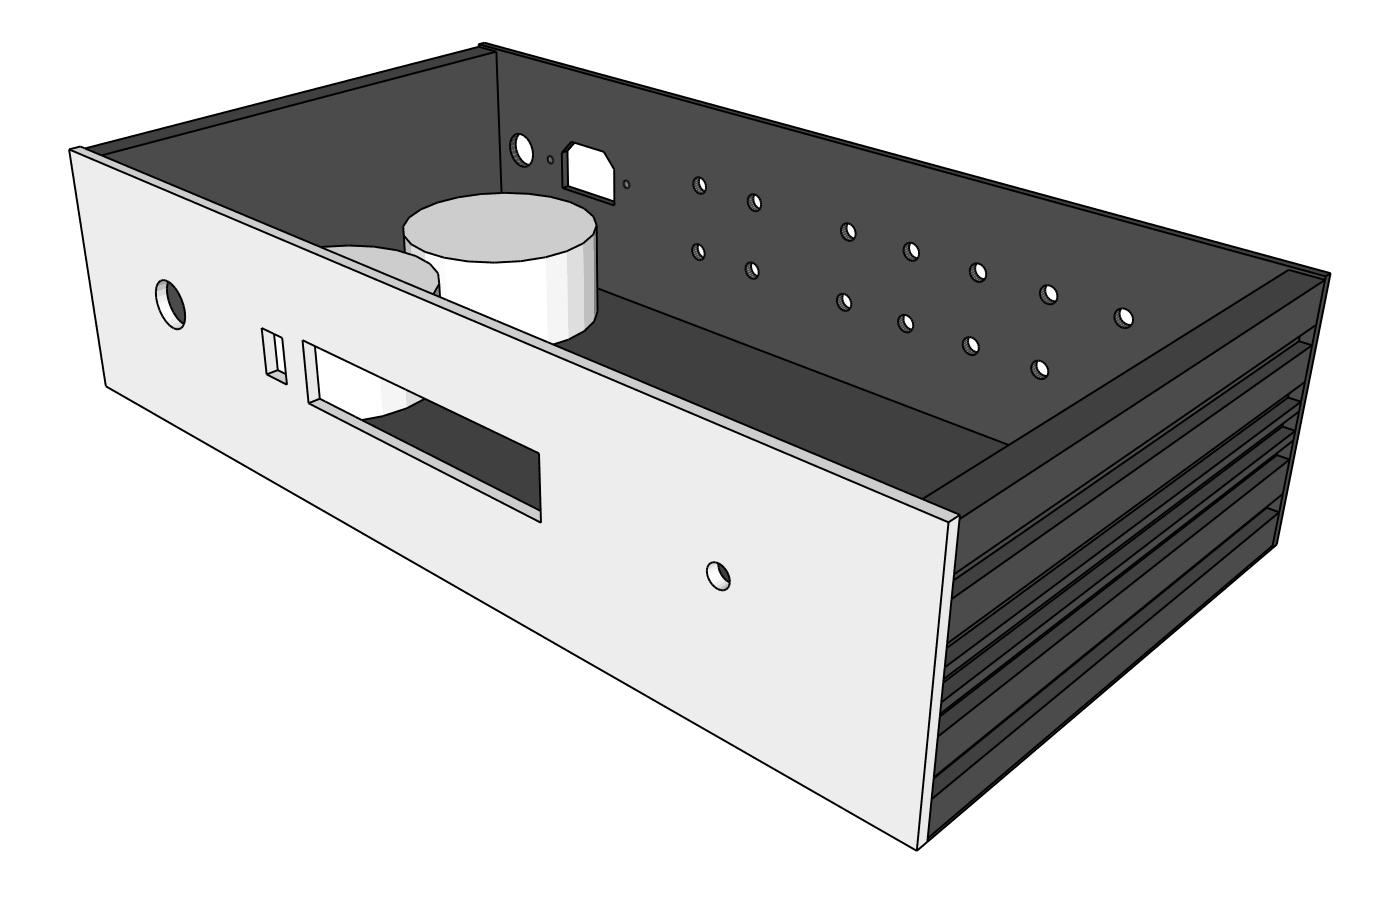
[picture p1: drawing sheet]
<svg xmlns="http://www.w3.org/2000/svg" width="127mm" height="82mm" viewBox="0 0 127 82" stroke-linecap="round" stroke-linejoin="round" font-family="sans-serif">
<path d="M7.7 13.5l35.8-9.2 1.6 .4-35.9 9.4z" fill="#404040"/>
<path d="M43.5 4l77 21.1v.3l-3.4-.9-25.4 15.9-37.4-14.2-.1-5.7-.2-.8-.9-.7a14.9 14.9 0 0 0-7.5-1.5l-.5-12.8-1.6-.4zM51.9 12.9l-.8 1v3.2l4.8 1.6-.1-3.3-.9-1.6zM101.5 28.3a.95 .95 0 0 0 .1 1.2 .95 .95 0 0 0 1.2 .1 .95 .95 0 0 0-.1-1.3 .95 .95 0 0 0-1.2 0zM94.7 26.2a.93 .93 0 0 0 .1 1.1 .93 .93 0 0 0 1.1 .2 .9 .9 0 0 0 0-1.2 .9 .9 0 0 0-1.2-.1zM93.9 33a.94 .94 0 0 0 .1 1.1 .94 .94 0 0 0 1 .3 .89 .89 0 0 0 .1-1.2 .89 .89 0 0 0-1.2-.2zM87.7 30.8a.89 .89 0 0 0 0 1.1 .89 .89 0 0 0 1.1 .2 .89 .89 0 0 0 0-1 .89 .89 0 0 0-1-.4zM88.3 24.2a.92 .92 0 0 0 .1 1 .92 .92 0 0 0 1 .3 .9 .9 0 0 0 .1-1.1 .9 .9 0 0 0-1.1-.4zM82.4 22.2a.88 .88 0 0 0-.1 1 .88 .88 0 0 0 1 .4 .87 .87 0 0 0 .1-1.1 .87 .87 0 0 0-1-.3zM81.9 28.7a.86 .86 0 0 0-.1 1.1 .86 .86 0 0 0 1 .3 .87 .87 0 0 0 .1-1 .87 .87 0 0 0-1-.4zM76.7 20.4a.9 .9 0 0 0-.2 1 .9 .9 0 0 0 .9 .5 .86 .86 0 0 0 .3-1 .86 .86 0 0 0-.9-.6zM68.2 17.8a.87 .87 0 0 0-.1 .9 .87 .87 0 0 0 .8 .5 .84 .84 0 0 0 .2-1 .84 .84 0 0 0-.8-.5zM63.2 16.2a.86 .86 0 0 0-.1 .9 .86 .86 0 0 0 .8 .5 .83 .83 0 0 0 .2-.9 .83 .83 0 0 0-.8-.6zM63.1 22.3a.85 .85 0 0 0 .7 1.3 .82 .82 0 0 0 .2-.9 .82 .82 0 0 0-.8-.5zM76.3 26.8a.88 .88 0 0 0-.1 1 .88 .88 0 0 0 .8 .4 .82 .82 0 0 0 .3-1 .82 .82 0 0 0-1-.4zM68 23.9a.86 .86 0 0 0-.1 .9 .86 .86 0 0 0 .7 .5 .83 .83 0 0 0 .3-.9 .83 .83 0 0 0-.8-.5zM46.6 12.4a1.99 1.99 0 0 0 .8 2.7 .88 .88 0 0 0 1.1-1.1 1.72 1.72 0 0 0-1.4-1.8zM56.8 16.4a.35 .35 0 0 0-.1 .5 .35 .35 0 0 0 .5 .1 .39 .39 0 0 0 0-.4 .39 .39 0 0 0-.4-.2zM49.9 14.2a.34 .34 0 0 0-.1 .5 .34 .34 0 0 0 .5 .1 .37 .37 0 0 0-.1-.4 .37 .37 0 0 0-.3-.2z" fill="#4c4c4c"/>
<path d="M9.2 14.1l35.9-9.4 .5 12.8a17.6 17.6 0 0 0-7.3 1.5l-1.1 .8-.5 .8 .1 2.4a19.1 19.1 0 0 0-7.6-.5z" fill="#4b4b4b"/>
<path d="M83.9 45.4l33.2-20.9 3.4 .9-33.3 21.8 .1-.4z" fill="#404040"/>
<g fill="#4b4b4b">
<path d="M87.2 47.2l33.3-21.8-.9 4.1-32.9 22.7z"/>
<path d="M120.5 25.1l.5-.3-4.9 24.7-.5 .4z"/>
<path d="M84.7 72.6l31.6-26-.6 3-31.4 26.6z"/>
<path d="M86.5 54.5l32.8-23.1-.7 3.3-32.5 23.8z"/>
</g>
<path d="M86.7 52.8l31.4-21.8 1.2 .4-32.8 23.1z" fill="#404040"/>
<path d="M85.3 67l31.9-25.2-.6 3.1-31.7 25.8z" fill="#4b4b4b"/>
<path d="M86.2 47.5l1.1-.7-3 29.7-1 .8z" fill="#e9e9e9"/>
<g fill="#4b4b4b">
<path d="M85.6 63.8l32.1-24.6-.1 .8-32.1 24.9z"/>
<path d="M85.9 60.7l32.4-24.2-.2 .9-32.3 24.3z"/>
<path d="M84.3 76.2l31.4-26.6-.1 .3-31.3 26.6z"/>
</g>
<path d="M43.5 4l.5-.1 77 20.9-.5 .3z" fill="#404040"/>
<path d="M86.7 52.2l31.5-21.7-.1 .5-31.4 21.8z" fill="#4b4b4b"/>
<path d="M118.2 30.5l1.4-1-.3 1.9-1.2-.4z" fill="#4c4c4c"/>
<path d="M85.4 65.1l30.7-23.7 1.1 .4-31.9 25.2z" fill="#404040"/>
<path d="M85.5 64.9l30.6-23.7v.2l-30.7 23.7z" fill="#4b4b4b"/>
<path d="M116.1 41.2l1.5-1.2-.4 1.8-1.1-.4z" fill="#4c4c4c"/>
<path d="M85.7 62.1l30.9-23.3 1.1 .4-32.1 24.6z" fill="#404040"/>
<path d="M85.8 61.7l30.8-23.2v.3l-30.9 23.3z" fill="#4b4b4b"/>
<path d="M116.6 38.5l1.5-1.1-.4 1.8-1.1-.4z" fill="#4c4c4c"/>
<path d="M36.7 21.4l.7 .8v1l-.6-.2z" fill="#bbb"/>
<path d="M37.2 19.8l1.1-.8a18 18 0 0 1 7.6-1.5 14.9 14.9 0 0 1 7.2 1.5l.9 .7 .2 .8-.3 .8-.9 .8a16.8 16.8 0 0 1-8.1 1.8l-2.3-.1-2.2-.4-1.8-.5-1.2-.7-.7-.8v-.8z" fill="#cdcdcd"/>
<path d="M54.2 20.5l.1 7.8-.3 .9-.1-7.9z" fill="#8d8d8d"/>
<path d="M53 22.1l.9-.8 .1 7.9-.9 .9z" fill="#b8b8b8"/>
<path d="M54.3 26.2l37.4 14.2-7.8 5-33.6-14.1 1.4-.4 1.4-.8 .9-.9 .3-.9z" fill="#404040"/>
<path d="M49.6 23.4l1.9-.6 .2 8.1-1.4 .4-.5-.2z" fill="#f5f5f5"/>
<path d="M51.5 22.8l1.5-.7 .1 8-1.4 .8z" fill="#dbdbdb"/>
<g fill="#fff">
<path d="M47.3 23.7l2.3-.3 .2 7.7-2.3-.9z"/>
<path d="M44.9 23.9l2.4-.2 .2 6.5-2.4-1z"/>
<path d="M42.6 23.8l2.3 .1 .2 5.3-2.3-1z"/>
<path d="M40.4 23.4l2.2 .4 .2 4.4-2.2-.9z"/>
</g>
<path d="M117.2 35.8l1.4-1.1-.3 1.8-1.2-.4z" fill="#4c4c4c"/>
<path d="M86.1 58.9l31-22.8 1.2 .4-32.4 24.2z" fill="#404040"/>
<path d="M86.1 58.5l31.1-22.7-.1 .3-31 22.8z" fill="#4b4b4b"/>
<path d="M84.9 70.8l30.3-24.7 1.1 .5-31.6 26z" fill="#404040"/>
<path d="M115.2 46.1l1.4-1.2-.3 1.7-1.1-.5z" fill="#4c4c4c"/>
<path d="M84.9 70.7l30.3-24.6-30.3 24.7z" fill="#4b4b4b"/>
<g fill="#cdcdcd">
<path d="M6.3 13.6l1-.3 80 33.5-1.1 .7z"/>
<path d="M29.2 22.5a19.1 19.1 0 0 1 8.6 .8l1.3 .7 .7 .8 .1 1-.5 .9z"/>
</g>
<path d="M37.4 22.2l1.2 .7 .1 .9-1.3-.6z" fill="#dedede"/>
<path d="M38.6 22.9l1.8 .5 .2 3.9-.6-.3-.2-2.2-.7-.8-.4-.2z" fill="#f9f9f9"/>
<path d="M39.9 25.8l.1 1.2-.6-.3z" fill="#8d8d8d"/>
<path d="M6.3 13.6l79.9 33.9-2.9 29.8-73.7-42.2zM27.5 30.9l.6 5.8 21.1 10.8-.2-6.3zM14.4 25.7a3.6 3.6 0 0 0 .7 3.5 1.08 1.08 0 0 0 1.4 .6l.2-.3a3.8 3.8 0 0 0-1.5-4 .62 .62 0 0 0-.8 .2zM64.4 51.3a1.71 1.71 0 0 0 1.4 2.4 .94 .94 0 0 0 .4-1.5 1.46 1.46 0 0 0-1.4-1.1zM23.8 29.8l.4 4.2 1.9 1-.4-4.3z" fill="#ededed"/>
<path d="M51.1 13.9l.5-.2v3.2l-.5 .2z" fill="#4b4b4b"/>
<path d="M51.1 17.1l.5-.2 4.2 1.4 .1 .4z" fill="#404040"/>
<path d="M51.9 12.9l.3 .1-.6 .7-.5 .2z" fill="#2b2b2b"/>
<path d="M101.5 28.3l.4-.3-.5 .5z" fill="#3c3c3c"/>
<path d="M101.4 28.5l.4-.3v.2l-.5 .3z" fill="#454545"/>
<path d="M102.2 29.8l.7-.3-.4 .3z" fill="#2d2d2d"/>
<path d="M101.3 28.9l.5-.3v.3l-.4 .2z" fill="#515151"/>
<path d="M101.4 29.1l.4-.2 .1 .2-.4 .2z" fill="#525252"/>
<path d="M101.8 29.7l.5-.3 .2 .1-.5 .3z" fill="#444"/>
<path d="M102 29.8l.5-.3h.2l-.5 .3z" fill="#3b3b3b"/>
<path d="M101.3 28.7l.5-.3v.2l-.5 .3z" fill="#4c4c4c"/>
<path d="M101.5 29.3l.4-.2 .2 .2-.5 .2z" fill="#515151"/>
<path d="M101.6 29.5l.5-.2 .2 .1-.5 .3z" fill="#4c4c4c"/>
<path d="M101.5 28.3l.4-.3z" fill="#303030"/>
<path d="M102.5 29.8l.3-.2z" fill="#222"/>
<path d="M94.7 26.2l.5-.3-.1 .2-.5 .2z" fill="#3c3c3c"/>
<path d="M94.6 26.3l.5-.2-.1 .2-.5 .2z" fill="#454545"/>
<path d="M94.5 26.5l.5-.2v.2l-.5 .3z" fill="#4c4c4c"/>
<path d="M94.6 27l.5-.3 .1 .2-.5 .3z" fill="#525252"/>
<path d="M95.4 27.7l.6-.3-.4 .2z" fill="#2d2d2d"/>
<path d="M95.2 27.6l.5-.2h.2l-.5 .3z" fill="#3b3b3b"/>
<path d="M95 27.5l.5-.2 .2 .1-.5 .2z" fill="#444"/>
<path d="M94.8 27.4l.5-.3 .2 .2-.5 .2z" fill="#4c4c4c"/>
<g fill="#515151">
<path d="M94.7 27.2l.5-.3 .1 .2-.5 .3z"/>
<path d="M94.5 26.8l.5-.3 .1 .2-.5 .3z"/>
</g>
<path d="M94.7 26.2l.4-.3z" fill="#303030"/>
<path d="M93.9 33l.4-.2-.5 .4z" fill="#3c3c3c"/>
<path d="M94.4 34.4l.5-.3 .2 .1-.5 .3z" fill="#3b3b3b"/>
<path d="M93.7 33.4l.5-.3v.2l-.5 .3z" fill="#4c4c4c"/>
<g fill="#515151">
<path d="M93.7 33.6l.5-.3 .1 .2-.5 .3z"/>
<path d="M93.9 34l.5-.3 .1 .2-.5 .3z"/>
</g>
<path d="M94.6 34.5l.6-.3-.4 .2z" fill="#2d2d2d"/>
<path d="M93.8 33.2l.5-.3-.1 .2-.5 .3z" fill="#454545"/>
<path d="M93.9 33l.3-.2z" fill="#303030"/>
<path d="M94.8 34.4l.3-.1z" fill="#222"/>
<path d="M94.2 34.3l.5-.3 .2 .1-.5 .3z" fill="#444"/>
<path d="M94 34.2l.5-.3 .2 .1-.5 .3z" fill="#4c4c4c"/>
<path d="M93.8 33.8l.5-.3 .1 .2-.5 .3z" fill="#525252"/>
<path d="M87.7 30.8l.4-.2-.5 .4z" fill="#3c3c3c"/>
<g fill="#4c4c4c">
<path d="M87.5 31.2l.5-.3v.3l-.5 .2z"/>
<path d="M87.8 32l.5-.3 .2 .2-.5 .2z"/>
</g>
<path d="M87.7 31.8l.5-.2 .1 .1-.5 .3z" fill="#515151"/>
<path d="M87.6 31.6l.5-.2 .1 .2-.5 .2z" fill="#525252"/>
<path d="M87.6 31l.4-.3v.2l-.5 .3z" fill="#454545"/>
<path d="M88.4 32.3l.5-.3-.4 .3z" fill="#2d2d2d"/>
<path d="M88.2 32.2l.5-.2h.1l-.4 .3z" fill="#3b3b3b"/>
<path d="M88 32.1l.5-.2 .2 .1-.5 .2z" fill="#444"/>
<path d="M87.5 31.4l.5-.2 .1 .2-.5 .2z" fill="#515151"/>
<path d="M87.7 30.8l.3-.2z" fill="#303030"/>
<path d="M88.3 24.2l.5-.3-.1 .2-.5 .2z" fill="#3c3c3c"/>
<path d="M88.2 24.3l.5-.2-.1 .2-.4 .2z" fill="#454545"/>
<path d="M88.8 25.6l.5-.2h.2l-.5 .2z" fill="#3b3b3b"/>
<path d="M88.2 25l.5-.3 .1 .2-.5 .3z" fill="#525252"/>
<path d="M89 25.6l.5-.2-.1 .1z" fill="#2d2d2d"/>
<path d="M88.2 24.5l.4-.2 .1 .2-.5 .3z" fill="#4c4c4c"/>
<path d="M88.2 24.8l.5-.3v.2l-.5 .3z" fill="#515151"/>
<path d="M88.3 24.2l.3-.2 .2-.1z" fill="#303030"/>
<path d="M88.3 25.2l.5-.3 .2 .2-.5 .3z" fill="#515151"/>
<path d="M88.5 25.4l.5-.3 .1 .2-.5 .2z" fill="#4c4c4c"/>
<path d="M88.6 25.5l.5-.2 .2 .1-.5 .2z" fill="#444"/>
<path d="M82.2 23.1l.5-.2 .1 .2-.5 .2z" fill="#525252"/>
<path d="M82.3 23.3l.5-.2 .1 .1-.5 .3z" fill="#515151"/>
<path d="M82.8 23.7l.5-.2h.1l-.4 .2z" fill="#3b3b3b"/>
<path d="M82.1 22.9l.5-.3 .1 .3-.5 .2z" fill="#515151"/>
<path d="M82.1 22.7l.5-.3v.2l-.5 .3z" fill="#4c4c4c"/>
<path d="M82.2 22.5l.5-.3-.1 .2-.5 .3z" fill="#454545"/>
<path d="M82.3 22.3l.5-.2-.1 .1-.5 .3z" fill="#3c3c3c"/>
<path d="M82.4 22.2l.4-.1-.5 .2z" fill="#303030"/>
<path d="M82.4 23.5l.5-.3 .2 .2-.5 .2z" fill="#4c4c4c"/>
<path d="M82.6 23.6l.5-.2 .2 .1-.5 .2z" fill="#444"/>
<path d="M83 23.7l.4-.2z" fill="#2d2d2d"/>
<path d="M81.8 28.8l.4-.2v.1l-.5 .3z" fill="#3c3c3c"/>
<path d="M81.6 29.2l.5-.3v.2l-.5 .3z" fill="#4c4c4c"/>
<path d="M81.7 29l.5-.3-.1 .2-.5 .3z" fill="#454545"/>
<g fill="#515151">
<path d="M81.6 29.4l.5-.3 .1 .2-.5 .3z"/>
<path d="M81.8 29.8l.5-.3 .1 .2-.5 .3z"/>
</g>
<path d="M82.3 30.2l.5-.3 .1 .1-.5 .2z" fill="#3b3b3b"/>
<path d="M82.1 30.1l.5-.3 .2 .1-.5 .3z" fill="#444"/>
<path d="M81.7 29.6l.5-.3 .1 .2-.5 .3z" fill="#525252"/>
<path d="M81.9 28.7l.3-.1-.4 .2z" fill="#303030"/>
<path d="M82.4 30.2l.5-.2-.3 .2z" fill="#2d2d2d"/>
<path d="M81.9 30l.5-.3 .2 .1-.5 .3z" fill="#4c4c4c"/>
<path d="M76.7 20.4l.4-.1-.5 .2z" fill="#303030"/>
<path d="M76.6 20.5l.5-.2-.1 .2-.5 .2z" fill="#3c3c3c"/>
<path d="M76.5 20.7l.5-.2v.2l-.6 .2z" fill="#454545"/>
<path d="M76.6 21.5l.5-.2 .1 .1-.5 .3z" fill="#515151"/>
<path d="M76.4 20.9l.6-.2v.2l-.5 .2z" fill="#4c4c4c"/>
<path d="M77.2 21.9l.4-.2z" fill="#2d2d2d"/>
<path d="M76.5 21.3l.5-.2 .1 .2-.5 .2z" fill="#525252"/>
<path d="M76.9 21.8l.5-.2 .2 .1-.5 .2z" fill="#444"/>
<path d="M76.5 21.1l.5-.2v.2l-.5 .2z" fill="#515151"/>
<path d="M77.1 21.9l.6-.2-.5 .2z" fill="#3b3b3b"/>
<path d="M76.7 21.7l.5-.3 .2 .2-.5 .2z" fill="#4c4c4c"/>
<path d="M68.2 17.8l.4-.1-.5 .2z" fill="#303030"/>
<path d="M68.2 17.8l.2-.2z" fill="#222"/>
<path d="M68 18l.5-.2v.2l-.5 .2z" fill="#454545"/>
<path d="M68.7 19.2l.3-.1z" fill="#2d2d2d"/>
<g fill="#4c4c4c">
<path d="M68 18.2l.5-.2v.2l-.5 .2z"/>
<path d="M68.2 19l.6-.2 .1 .1-.5 .2z"/>
</g>
<path d="M68 18.4l.5-.2v.2l-.5 .2z" fill="#515151"/>
<path d="M68.6 19.2l.5-.2-.4 .2z" fill="#3b3b3b"/>
<path d="M68 18.6l.5-.2 .1 .2-.5 .2z" fill="#525252"/>
<path d="M68.1 17.9l.5-.2-.1 .1-.5 .2z" fill="#3c3c3c"/>
<path d="M68.4 19.1l.5-.2 .2 .1-.5 .2z" fill="#444"/>
<path d="M68.1 18.8l.5-.2 .2 .2-.6 .2z" fill="#515151"/>
<path d="M63.2 16.2l.4-.1-.5 .2z" fill="#303030"/>
<path d="M63.1 16.3l.5-.1v.1l-.6 .2z" fill="#3c3c3c"/>
<path d="M63.6 17.6l.5-.2a.43 .43 0 0 1-.5 .2z" fill="#3b3b3b"/>
<path d="M63.2 16.2l.3-.1z" fill="#222"/>
<path d="M63.4 17.5l.5-.2 .2 .1-.5 .2z" fill="#444"/>
<path d="M63.2 17.3l.5-.2 .1 .1-.5 .2z" fill="#515151"/>
<path d="M63.1 17.1l.5-.2 .1 .2-.5 .2z" fill="#525252"/>
<path d="M63 16.5l.6-.2-.1 .2-.5 .2z" fill="#454545"/>
<path d="M63 16.9l.5-.2 .1 .2-.5 .2z" fill="#515151"/>
<path d="M63.3 17.4l.5-.2 .1 .1-.5 .2z" fill="#4c4c4c"/>
<path d="M63.7 17.6l.3-.1z" fill="#2d2d2d"/>
<path d="M63 16.7l.5-.2v.2l-.5 .2z" fill="#4c4c4c"/>
<path d="M63 22.4l.5-.2-.1 .1-.5 .2z" fill="#3c3c3c"/>
<path d="M63 23.1l.5-.2 .1 .2-.5 .2z" fill="#525252"/>
<g fill="#515151">
<path d="M62.9 22.9l.5-.2 .1 .2-.5 .2z"/>
<path d="M63.1 23.3l.5-.2 .1 .1-.5 .2z"/>
</g>
<path d="M63.2 23.4l.5-.2 .1 .1-.5 .2z" fill="#4c4c4c"/>
<path d="M63.3 23.5l.5-.2 .2 .1-.5 .2z" fill="#444"/>
<path d="M63.1 22.3l.4-.1-.5 .2z" fill="#303030"/>
<path d="M63.5 23.6l.5-.2-.4 .3z" fill="#3b3b3b"/>
<path d="M62.9 22.5l.5-.2v.2l-.5 .2z" fill="#454545"/>
<path d="M63.6 23.7l.3-.2z" fill="#2d2d2d"/>
<path d="M63.1 22.3l.2-.1z" fill="#222"/>
<path d="M62.9 22.7l.5-.2v.2l-.5 .2z" fill="#4c4c4c"/>
<path d="M76.2 26.9l.5-.2-.1 .1-.5 .3z" fill="#3c3c3c"/>
<path d="M76.7 28.2l.6-.2-.4 .3z" fill="#3b3b3b"/>
<path d="M76.9 28.3l.4-.2z" fill="#2d2d2d"/>
<g fill="#515151">
<path d="M76.2 27.9l.5-.3 .2 .2-.5 .2z"/>
<path d="M76.1 27.5l.5-.3v.2l-.5 .3z"/>
</g>
<path d="M76.1 27.3l.5-.3v.2l-.5 .3z" fill="#4c4c4c"/>
<path d="M76.1 27.7l.5-.3 .1 .2-.5 .3z" fill="#525252"/>
<path d="M76.3 26.8l.3-.1-.4 .2z" fill="#303030"/>
<path d="M76.5 28.1l.5-.2 .2 .1-.5 .2z" fill="#444"/>
<path d="M76.4 28l.5-.2 .1 .1-.5 .2z" fill="#4c4c4c"/>
<path d="M76.1 27.1l.5-.3v.2l-.5 .3z" fill="#454545"/>
<path d="M67.9 24.1l.5-.2-.1 .1-.5 .2z" fill="#3c3c3c"/>
<path d="M68 23.9h.3l-.4 .2z" fill="#303030"/>
<path d="M68.5 25.4l.3-.2z" fill="#2d2d2d"/>
<path d="M67.8 24.2l.5-.2v.2l-.5 .2z" fill="#454545"/>
<path d="M67.9 25l.5-.3 .2 .2-.6 .2z" fill="#515151"/>
<path d="M67.8 24.8l.5-.2 .1 .1-.5 .3z" fill="#525252"/>
<path d="M68.2 25.2l.5-.2 .1 .1-.5 .2z" fill="#444"/>
<path d="M68.3 25.3l.6-.2-.4 .3z" fill="#3b3b3b"/>
<g fill="#4c4c4c">
<path d="M68 25.1l.6-.2 .1 .1-.5 .2z"/>
<path d="M67.8 24.4l.5-.2v.2l-.5 .2z"/>
</g>
<path d="M67.8 24.6l.5-.2v.2l-.5 .2z" fill="#515151"/>
<path d="M46.6 12.4l.2-.2h.4z" fill="#222"/>
<path d="M46.6 12.4l.5-.2-.1 .3-.5 .1z" fill="#303030"/>
<path d="M46.5 12.6l.5-.1-.1 .3-.5 .2z" fill="#3c3c3c"/>
<path d="M46.4 13l.5-.2v.4l-.5 .1z" fill="#454545"/>
<path d="M46.4 13.3l.5-.1v.4l-.5 .1z" fill="#4c4c4c"/>
<path d="M46.4 13.7l.5-.1 .1 .3-.5 .2z" fill="#515151"/>
<path d="M46.5 14.1l.5-.2 .2 .4-.5 .2z" fill="#525252"/>
<path d="M46.7 14.5l.5-.2 .2 .3-.5 .2z" fill="#515151"/>
<path d="M46.9 14.8l.5-.2 .3 .2-.5 .2z" fill="#4c4c4c"/>
<path d="M47.2 15l.5-.2 .3 .2-.6 .1z" fill="#444"/>
<path d="M47.4 15.1l.7-.1-.4 .2z" fill="#3b3b3b"/>
<path d="M56.7 16.5h.3l-.3 .1z" fill="#3c3c3c"/>
<path d="M56.7 16.6l.3-.1h.1l-.4 .2z" fill="#454545"/>
<path d="M56.7 16.8l.5-.2v.1l-.5 .2z" fill="#515151"/>
<path d="M57 17.1l.2-.1z" fill="#3b3b3b"/>
<path d="M56.9 17.1l.3-.1z" fill="#444"/>
<path d="M56.8 16.4h.1z" fill="#222"/>
<path d="M56.7 16.7l.4-.2 .1 .1-.5 .2z" fill="#4c4c4c"/>
<path d="M56.8 16.4h.2l-.3 .1z" fill="#303030"/>
<path d="M56.8 16.9l.4-.1v.1l-.4 .1z" fill="#515151"/>
<path d="M56.7 16.9l.5-.2v.1l-.4 .1z" fill="#525252"/>
<path d="M56.8 17l.4-.1v.1l-.3 .1z" fill="#4c4c4c"/>
<path d="M50 14.8l.3-.1z" fill="#444"/>
<path d="M49.9 14.8l.4-.1-.3 .1z" fill="#4c4c4c"/>
<path d="M50.1 14.9l.1-.1z" fill="#3b3b3b"/>
<path d="M49.9 14.2h.2l-.3 .1z" fill="#303030"/>
<path d="M49.9 14.2h.1z" fill="#222"/>
<path d="M49.8 14.3l.3-.1-.3 .2z" fill="#3c3c3c"/>
<path d="M49.8 14.4l.3-.2 .1 .1-.4 .1z" fill="#454545"/>
<path d="M49.8 14.4l.4-.1v.1l-.4 .1z" fill="#4c4c4c"/>
<g fill="#515151">
<path d="M49.8 14.5l.4-.1 .1 .1-.5 .1z"/>
<path d="M49.9 14.7l.4-.1v.1l-.4 .1z"/>
</g>
<path d="M49.8 14.6l.5-.1-.4 .2z" fill="#525252"/>
<path d="M32.9 38.2l1.9-.4 2.2-.7 1.6-.9 10.4 5 .1 5.2z" fill="#404040"/>
<path d="M28.1 36.7l1-.5 20 10.2 .1 1.1z" fill="#cdcdcd"/>
<path d="M27.5 30.9l1.1 .6 .5 4.7-1 .5z" fill="#e9e9e9"/>
<path d="M28.6 31.5l.5 .2 .5 4.8-.5-.3z" fill="#fff"/>
<path d="M34.5 34.3l2.4 1.1 .1 1.7-2.2 .7z" fill="#f5f5f5"/>
<path d="M29.1 31.7l2.8 1.3 .4 4.9-2.7-1.4z" fill="#fff"/>
<path d="M36.9 35.4l1.7 .8-1.6 .9z" fill="#dbdbdb"/>
<path d="M31.9 33l2.6 1.3 .3 3.5-1.9 .4-.6-.3z" fill="#fff"/>
<path d="M15.3 25.6a4 4 0 0 1 1.4 3.9 3.9 3.9 0 0 1-1.4-3.9z" fill="#4b4b4b"/>
<path d="M14.2 27.1l1-.4 .1 .6-1 .3z" fill="#f1f1f1"/>
<path d="M14.3 27.6l1-.3 .2 .6-1 .3z" fill="#fdfdfd"/>
<path d="M14.5 28.2l1-.3 .3 .5-1 .4z" fill="#fff"/>
<path d="M14.8 28.8l1-.4 .3 .5-1 .3z" fill="#fcfcfc"/>
<path d="M15.1 29.2l1-.3 .3 .4-1 .3z" fill="#eee"/>
<path d="M15.4 29.6l1-.3 .3 .2-.9 .3z" fill="#dadada"/>
<path d="M14.4 25.7l.7-.2 .2 .1-.1 .1-1 .4z" fill="#a2a2a2"/>
<path d="M14.2 26.1l1-.4v.5l-1 .3z" fill="#c3c3c3"/>
<path d="M14.4 25.7l.2-.2h.5z" fill="#7c7c7c"/>
<path d="M16.1 29.9l.4-.1z" fill="#9d9d9d"/>
<path d="M15.8 29.8l.9-.3-.2 .3-.4 .1z" fill="#bebebe"/>
<path d="M14.2 26.5l1-.3v.5l-1 .4z" fill="#dedede"/>
<path d="M65.3 51.2a1.95 1.95 0 0 1 1 1.7 1.91 1.91 0 0 1-1-1.7z" fill="#404040"/>
<path d="M64.4 51.3l.4-.2h.3l-.8 .5z" fill="#c3c3c3"/>
<path d="M64.4 51.3l.4-.2z" fill="#a2a2a2"/>
<path d="M65.5 53.6l.8-.4-.1 .2-.4 .3z" fill="#9d9d9d"/>
<path d="M65.8 53.7l.4-.3z" fill="#7c7c7c"/>
<path d="M65.3 53.6l1-.7v.3l-.8 .4z" fill="#bebebe"/>
<path d="M65 53.4l1-.6 .3 .1-1 .7z" fill="#dadada"/>
<path d="M64.7 53.1l1.1-.6 .2 .3-1 .6z" fill="#eee"/>
<path d="M64.5 52.8l1.1-.6 .2 .3-1.1 .6z" fill="#fcfcfc"/>
<path d="M64.4 52.5l1-.6 .2 .3-1.1 .6z" fill="#fff"/>
<path d="M64.3 52.2l1-.6 .1 .3-1 .6z" fill="#fdfdfd"/>
<path d="M64.3 51.9l1-.6v.3l-1 .6z" fill="#f1f1f1"/>
<path d="M64.3 51.6l.8-.5 .2 .1-1 .7z" fill="#dedede"/>
<path d="M24.9 30.4l.8 .3 .3 3.3-.7-.4z" fill="#fff"/>
<path d="M23.8 29.8l1.1 .6 .4 3.2-1.1 .4z" fill="#e9e9e9"/>
<path d="M24.2 34l1.1-.4 .7 .4 .1 1z" fill="#cdcdcd"/>
<g fill="none" stroke="#000" stroke-width=".18">
<path d="M6.3 13.6l3.3 21.5 73.7 42.2M6.3 13.6l79.9 33.9M6.3 13.6l1-.3 43 18M43.5 4l.5-.1 77 20.9M43.5 4v.3M43.5 4l77 21.1M43.5 4.3l-35.8 9.2M43.5 4.3l1.6 .4M45.1 4.7l-35.9 9.4M45.1 4.7l.5 12.8M46.6 12.4a.93 .93 0 0 1 1.5 .5 1.91 1.91 0 0 1 .1 2.1 .94 .94 0 0 1-1.5-.5 1.92 1.92 0 0 1-.1-2.1zM47.2 12.2a1.88 1.88 0 0 0 .9 2.8"/>
<path d="M49.9 14.2a.34 .34 0 0 1 .4 .3 .34 .34 0 0 1-.2 .4 .46 .46 0 0 1-.2-.7zM51.1 13.9l.8-1 3 .9 .9 1.6 .1 3.3-4.8-1.6M51.1 13.9v3.2M51.6 13.7v3.2M51.6 13.7l-.5 .2M51.6 16.9l4.2 1.4M51.6 16.9l-.5 .2M52.2 13l-.6 .7M56.8 16.4a.35 .35 0 0 1 .4 .3 .35 .35 0 0 1-.2 .4 .46 .46 0 0 1-.2-.7zM63.2 16.2a.6 .6 0 0 1 .9 .5 .57 .57 0 0 1 0 .7 .57 .57 0 0 1-.7 .1 .94 .94 0 0 1-.2-1.3zM63.6 16.2a.96 .96 0 0 0 .5 1.2M63.6 16.1v.1"/>
<path d="M68.2 17.8a.74 .74 0 0 1 .8 .1 .74 .74 0 0 1 .2 .7 .54 .54 0 0 1-.4 .6 .54 .54 0 0 1-.7-.4l-.1-.6zM68.6 17.7a.96 .96 0 0 0 .5 1.3M68.6 17.7h.1M14.4 25.7l.2-.2a1.16 1.16 0 0 1 1.3 .6 4.2 4.2 0 0 1 .9 3.2 .65 .65 0 0 1-1 .5 4.1 4.1 0 0 1-1.6-3.7zM15.3 25.6a3.9 3.9 0 0 0 1.4 3.9M23.8 29.8l1.9 .9 .4 4.3-1.9-1zM24.9 30.4l.4 3.2M25.3 33.6l.7 .4M25.3 33.6l-1.1 .4M27.5 30.9l21.5 10.3 .2 6.3-21.1-10.8zM28.6 31.5l.5 4.7M29.1 36.2l-1 .5"/>
<path d="M29.1 36.2l3.8 2M29.2 22.5a19.1 19.1 0 0 1 8.6 .8l1.3 .7 .7 .8 .1 1M32.9 38.2l16.2 8.2M36.7 21.4l.1 1.6M38.6 36.2l-1.6 .9-2.2 .7-1.9 .4M39.9 25.8l-.5 .9M39.9 25.8l.1 1.2M50.3 31.3l37 15.5M54.2 20.5l-.3 .8-.9 .8a16.8 16.8 0 0 1-8.1 1.8l-2.3-.1-2.2-.4-1.8-.5-1.2-.7-.7-.8M54.2 20.5l.1 7.8-.3 .9-.9 .9-1.4 .8-1.4 .4M54.2 20.5l-.2-.8-.9-.7a14.9 14.9 0 0 0-7.2-1.5 18 18 0 0 0-7.6 1.5l-1.1 .8-.5 .8v.8M54.3 26.2l37.4 14.2"/>
<path d="M63.5 22.2a.95 .95 0 0 0 .5 1.2M63.5 22.2a.96 .96 0 0 1 .5 1.2M63.5 22.2a.5 .5 0 0 0-.5 .2 .5 .5 0 0 0-.1 .5 .68 .68 0 0 0 1 .7l.1-.2M64 23.4h.1M68 23.9a.75 .75 0 0 1 1 .9 .53 .53 0 0 1-.5 .6 .53 .53 0 0 1-.6-.4l-.1-.6zM68.4 23.9a.94 .94 0 0 0 .5 1.2M76.3 26.8a.82 .82 0 0 1 1 .4 .82 .82 0 0 1-.3 1 .88 .88 0 0 1-.8-.4 .88 .88 0 0 1 .1-1zM76.7 26.7a.94 .94 0 0 0 .6 1.3M76.7 20.4a.85 .85 0 0 1 .9 .3 .85 .85 0 0 1 .1 1 .61 .61 0 0 1-1.1-.2l-.1-.2a.83 .83 0 0 1 .2-.9zM77.1 20.3a.95 .95 0 0 0 .6 1.4M77.1 20.3h.1M82.2 28.6a.79 .79 0 0 0-.6 .7 .79 .79 0 0 0 .5 .8 .62 .62 0 0 0 .8-.1 .62 .62 0 0 0 .1-.8l-.3-.3-.5-.3"/>
<path d="M82.2 28.6h.1M82.2 28.6a.95 .95 0 0 0 .7 1.4M82.8 22.1a.95 .95 0 0 1 .6 1.4M82.8 22.1a.96 .96 0 0 0 .6 1.4M82.8 22.1a.67 .67 0 0 0-.6 1 .72 .72 0 0 0 .5 .6 .72 .72 0 0 0 .7-.2M87.7 30.8a.86 .86 0 0 1 1 .1 .86 .86 0 0 1 .2 1 .69 .69 0 0 1-.6 .4 .69 .69 0 0 1-.6-.5 .9 .9 0 0 1 0-1zM88.1 30.6a.96 .96 0 0 0 .8 1.4M88.8 23.9a.97 .97 0 0 0 .7 1.5M88.8 23.9a.83 .83 0 0 0-.7 .8 .83 .83 0 0 0 .5 .8 .63 .63 0 0 0 .9-.1M88.8 23.9a.97 .97 0 0 1 .7 1.5M89.5 25.4h.1M93.9 33a.9 .9 0 0 1 1.1 0 .9 .9 0 0 1 .2 1.1 .82 .82 0 0 1-.9 .3 .82 .82 0 0 1-.6-.8z"/>
<path d="M94.3 32.8a.97 .97 0 0 0 .9 1.4M94.7 26.2a.9 .9 0 0 1 1.1 0 .9 .9 0 0 1 .3 1.1 .83 .83 0 0 1-1 .3 .83 .83 0 0 1-.6-.8zM95.2 25.9a.97 .97 0 0 0 .8 1.5M101.5 28.3a.93 .93 0 0 1 1.3 .1 .93 .93 0 0 1-.1 1.3 .98 .98 0 0 1-1.2-.3 .98 .98 0 0 1 0-1.1zM101.9 28a.99 .99 0 0 0 1 1.5M116.6 38.8l1.1 .4-32.1 24.6M116.6 38.8l-30.9 23.3M116.6 38.5v.3M117.1 36.1l1.2 .4-32.4 24.2M117.1 36.1l-31 22.8M117.2 35.8l-.1 .3M117.2 35.8l-31.1 22.7"/>
<path d="M118.1 31l1.2 .4-32.8 23.1M118.1 31l-31.4 21.8M118.1 37.4l-32.3 24.3M118.2 30.5l-.1 .5M118.2 30.5l-31.5 21.7M118.6 34.7l-1.4 1.1M119.6 29.5l-1.4 1M120.5 25.1l-2.9 14.9M121 24.8l-.5 .3M121 24.8l-4.9 24.7-.5 .4M64.4 51.3a.92 .92 0 0 1 1.4 .3 1.59 1.59 0 0 1 .4 1.8 .93 .93 0 0 1-1.5-.3 1.6 1.6 0 0 1-.3-1.8zM65.3 51.2a1.91 1.91 0 0 0 1 1.7"/>
<path d="M86.2 47.5l-2.9 29.8M87.3 46.8l-1.6 15.3M87.3 46.8l-1.1 .7M91.7 40.4l25.4-15.9 3.4 .9-33.3 21.8M91.7 40.4l-7.8 5M115.2 46.1l1.1 .5-31.6 26M115.2 46.1l-30.3 24.7M115.2 46.1h.1M115.6 49.9l-32.3 27.4M115.7 49.6l-31.4 26.6M116.1 41.4l-30.7 23.7M116.1 41.4l1.1 .4-31.9 25.2"/>
<path d="M116.1 41.2v.2M116.6 44.9l-31.7 25.8M117.6 40l-2 9.9M117.6 40l-32.1 24.9M85.7 62.1l-1.4 14.4"/>
</g>
</svg>
